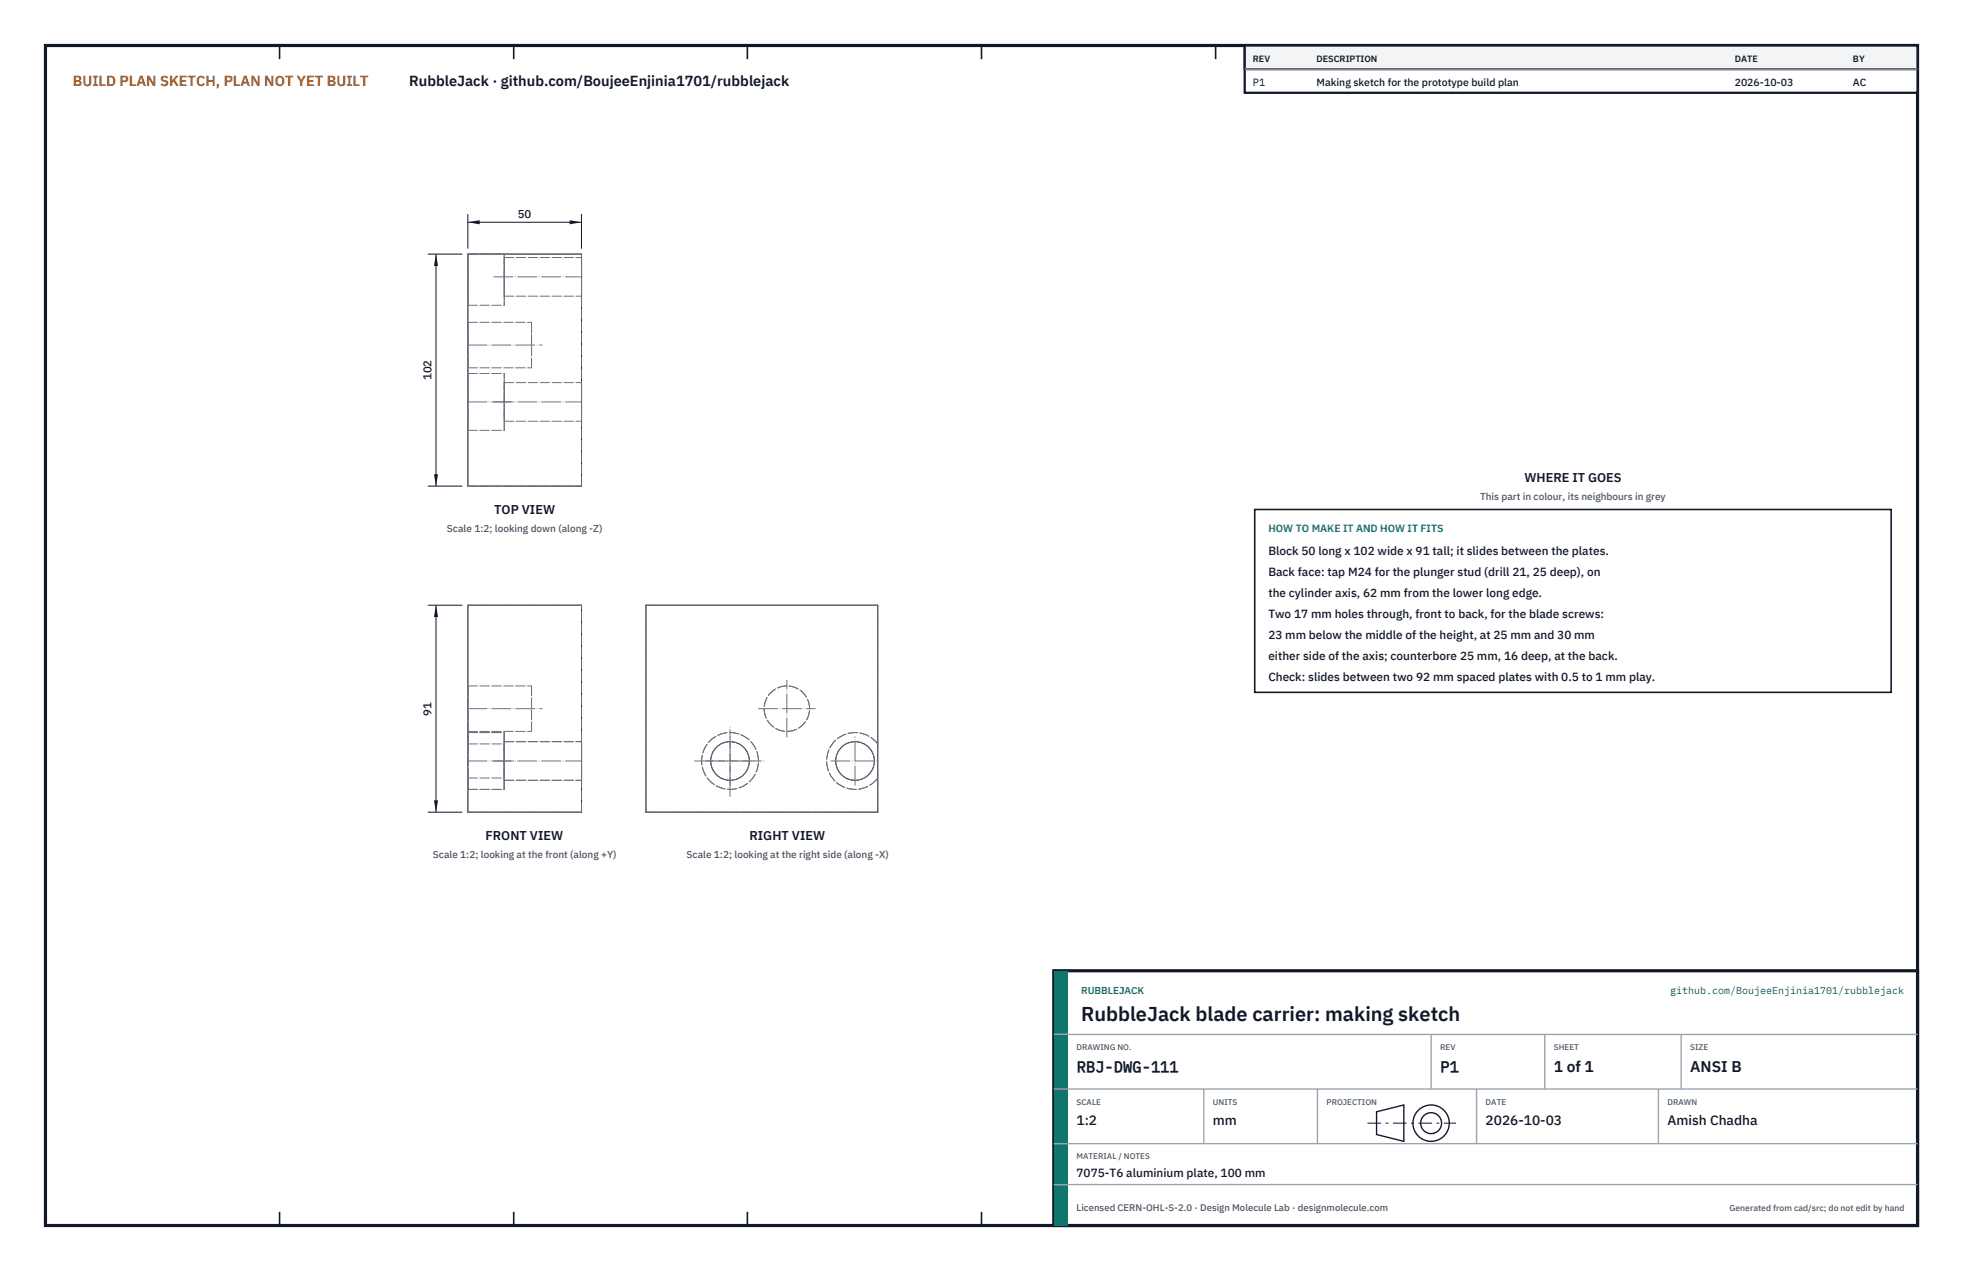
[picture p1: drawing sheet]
<svg xmlns="http://www.w3.org/2000/svg" width="432mm" height="279mm" viewBox="0 0 432 279" stroke-linecap="round" stroke-linejoin="round" font-family="sans-serif">
<defs><g id="words">
<text font-size="4.4" fill="#111827" x="237.8" y="224.4">RubbleJack blade carrier: making sketch</text>
<g font-size="3.4" fill="#111827">
<text x="236.8" y="235.6">RBJ-DWG-111</text>
<text x="316.8" y="235.6">P1</text>
<text x="341.8" y="235.6">1 of 1</text>
<text x="371.8" y="235.6">ANSI B</text>
</g>
<text font-size="3.2" fill="#b45309" x="16" y="19">BUILD PLAN SKETCH, PLAN NOT YET BUILT</text>
<text font-size="3.2" fill="#111827" x="90" y="19">RubbleJack · github.com/BoujeeEnjinia1701/rubblejack</text>
<g font-size="3" fill="#111827">
<text x="236.8" y="247.2">1:2</text>
<text x="266.8" y="247.2">mm</text>
<text x="326.8" y="247.2">2026-10-03</text>
<text x="366.8" y="247.2">Amish Chadha</text>
</g>
<g font-size="2.8" fill="#111827">
<text x="335.3" y="106">WHERE IT GOES</text>
<text x="108.7" y="112.9">TOP VIEW</text>
<text x="106.8" y="184.6">FRONT VIEW</text>
<text x="164.9" y="184.6">RIGHT VIEW</text>
</g>
<g font-size="2.6" fill="#111827">
<text x="279" y="122">Block 50 long x 102 wide x 91 tall; it slides between the plates.</text>
<text x="279" y="126.6">Back face: tap M24 for the plunger stud (drill 21, 25 deep), on</text>
<text x="279" y="131.2">the cylinder axis, 62 mm from the lower long edge.</text>
<text x="279" y="135.8">Two 17 mm holes through, front to back, for the blade screws:</text>
<text x="279" y="140.4">23 mm below the middle of the height, at 25 mm and 30 mm</text>
<text x="279" y="145">either side of the axis; counterbore 25 mm, 16 deep, at the back.</text>
<text x="279" y="149.6">Check: slides between two 92 mm spaced plates with 0.5 to 1 mm play.</text>
<text x="236.8" y="258.8">7075-T6 aluminium plate, 100 mm</text>
</g>
<g font-size="2.5" fill="#111827">
<text x="113.9" y="47.9">50</text>
<text x="94.9" y="83.6" transform="rotate(-90 94.9 83.6)">102</text>
<text x="94.9" y="157.3" transform="rotate(-90 94.9 157.3)">91</text>
</g>
<g font-size="2.3" fill="#111827">
<text x="275.6" y="18.8">P1</text>
<text x="289.6" y="18.8">Making sketch for the prototype build plan</text>
<text x="381.6" y="18.8">2026-10-03</text>
<text x="407.6" y="18.8">AC</text>
</g>
<text font-size="2.3" fill="#0f766e" x="279" y="117">HOW TO MAKE IT AND HOW IT FITS</text>
<g font-size="2.2" fill="#4b5563">
<text x="325.6" y="110">This part in colour, its neighbours in grey</text>
<text x="98.3" y="116.9">Scale 1:2; looking down (along -Z)</text>
<text x="95.2" y="188.6">Scale 1:2; looking at the front (along +Y)</text>
<text x="151" y="188.6">Scale 1:2; looking at the right side (along -X)</text>
</g>
<g font-size="2.2" fill="#0f766e">
<text x="237.8" y="218.4">RUBBLEJACK</text>
<text x="367.4" y="218.4">github.com/BoujeeEnjinia1701/rubblejack</text>
</g>
<text font-size="2.1" fill="#4b5563" x="236.8" y="266.2">Licensed CERN-OHL-S-2.0 · Design Molecule Lab · designmolecule.com</text>
<g font-size="2" fill="#111827">
<text x="275.6" y="13.6">REV</text>
<text x="289.6" y="13.6">DESCRIPTION</text>
<text x="381.6" y="13.6">DATE</text>
<text x="407.6" y="13.6">BY</text>
</g>
<text font-size="1.9" fill="#4b5563" x="380.4" y="266.2">Generated from cad/src; do not edit by hand</text>
<g font-size="1.8" fill="#4b5563">
<text x="236.8" y="230.8">DRAWING NO.</text>
<text x="316.8" y="230.8">REV</text>
<text x="341.8" y="230.8">SHEET</text>
<text x="371.8" y="230.8">SIZE</text>
<text x="236.8" y="242.8">SCALE</text>
<text x="266.8" y="242.8">UNITS</text>
<text x="291.8" y="242.8">PROJECTION</text>
<text x="326.8" y="242.8">DATE</text>
<text x="366.8" y="242.8">DRAWN</text>
<text x="236.8" y="254.8">MATERIAL / NOTES</text>
</g>
</g></defs>
<path d="M10 10h411.8v259.4h-411.8z" fill="none" stroke="#111827" stroke-width=".7" stroke-linecap="butt"/>
<g fill="none" stroke="#111827" stroke-width=".35">
<path d="M61.5 10v3M113 10v3M164.4 10v3M215.9 10v3M267.4 10v3M318.9 10v3M370.3 10v3M61.5 266.4v3M113 266.4v3M164.4 266.4v3M215.9 266.4v3M267.4 266.4v3"/>
<path d="M318.9 266.4v3M370.3 266.4v3"/>
</g>
<g fill="none" stroke="#111727" stroke-width=".22">
<path d="M102.9 55.9h25v51h-25zM102.9 133h25v45.5h-25zM142.1 133h51v45.5h-51z"/>
<circle cx="160.6" cy="167.3" r="4.3"/>
<circle cx="188.1" cy="167.3" r="4.3"/>
</g>
<g fill="none" stroke="#6a7180" stroke-width=".22" stroke-dasharray="2.1 .5">
<path d="M102.9 55.9v11.2M102.9 55.9h8M102.9 55.9h25M110.9 56.6v8.5M110.9 55.9v11.2M110.9 56.6h17M127.9 56.6v8.5M102.9 67.1v-11.2M102.9 75.9v-5M102.9 70.9v10M102.9 70.9h14M102.9 67.1h8"/>
<path d="M110.9 60.9v-4.3M110.9 65.1v-4.2M110.9 67.1v-11.2M110.9 65.1h17M116.9 75.9v-5M116.9 70.9v10M127.9 60.9v-4.3M127.9 65.1v-4.2M102.9 88.4v-6.3M102.9 82.1v12.5M102.9 94.6v-6.2M102.9 80.9v-5"/>
<path d="M102.9 80.9h14M102.9 94.6h8M102.9 82.1h8M110.9 88.4v-6.3M110.9 82.1v12.5M110.9 94.6v-6.2M110.9 88.4v-4.3M110.9 84.1v8.5M110.9 92.6v-4.2M110.9 92.6h17M110.9 84.1h17M116.9 80.9v-5"/>
<path d="M127.9 88.4v-4.3M127.9 84.1v8.5M127.9 92.6v-4.2M102.9 106.9v-51M102.9 106.9h25M127.9 106.9v-51M102.9 133h25M142.1 133h51M102.9 150.8v10M102.9 150.8h14M116.9 150.8v10M102.9 178.5v-7.5"/>
<path d="M102.9 163.5v-2.5M102.9 161v12.5M102.9 173.5v-2.5M102.9 163.5v-30.5M102.9 173.5v-12.5M102.9 160.8v-10M102.9 160.8h14M102.9 173.5h8M102.9 171h8M102.9 163.5h8M102.9 178.5h25M102.9 161h8"/>
<path d="M110.9 173.5v-12.5M110.9 161v12.5M110.9 171.5v-8.5M110.9 163v8.5M110.9 171.5h17M110.9 163.5v-2.5M110.9 173.5v-2.5M110.9 163.5v7.5M110.9 163h17M116.9 160.8v-10M127.9 171.5v-8.5M127.9 163v8.5"/>
<path d="M127.9 178.5v-45.5M142.1 178.5v-45.5M142.1 178.5h51M193.1 178.5v-7.5M193.1 163.5a6.2 6.2 0 0 0-9.2-.8 6.2 6.2 0 0 0 0 9.2 6.2 6.2 0 0 0 9.2-.9M193.1 163.5v-30.5M193.1 163.5v7.5"/>
<circle cx="173.1" cy="155.8" r="5"/>
<circle cx="160.6" cy="167.3" r="6.2"/>
<circle cx="160.6" cy="167.3" r="4.3"/>
<circle cx="188.1" cy="167.3" r="4.3"/>
</g>
<g fill="none" stroke="#6a7180" stroke-width=".22" stroke-dasharray="4.2 .5 0 .5">
<path d="M102.9 75.9h16.4M108.6 60.9h19.3M102.9 88.4h10.4M108.6 88.4h19.3M102.9 155.8h16.4M166.8 155.8h12.5M102.9 167.3h10.4M108.6 167.3h19.3M152.8 167.3h15.6M155.3 167.3h10.6M160.6 175.1v-15.6M160.6 172.6v-10.6"/>
<path d="M173.1 162v-12.5M182.8 167.3h10.3M188.1 172.6v-10.6"/>
</g>
<path d="M102.9 47.1v7.6M102.9 48.9h25M127.9 47.1v7.6" fill="none" stroke="#111827" stroke-width=".22"/>
<path d="M102.9 48.9l2.6-.5v.9zM125.3 48.4v.9l2.6-.4z" fill="#111827"/>
<path d="M94.1 55.9h7.6M95.9 55.9v51M94.1 106.9h7.6" fill="none" stroke="#111827" stroke-width=".22"/>
<path d="M95.9 55.9l-.4 2.6h.9zM95.5 104.3h.9l-.5 2.6z" fill="#111827"/>
<path d="M94.1 133h7.6M95.9 133v45.5M94.1 178.5h7.6" fill="none" stroke="#111827" stroke-width=".22"/>
<path d="M95.9 133l-.4 2.6h.9zM95.5 175.9h.9l-.5 2.6z" fill="#111827"/>
<path d="M276 112h140v40.2h-140z" fill="#fff" stroke="#111827" stroke-width=".35"/>
<path d="M273.8 10h148v10.4h-148z" fill="#fff" stroke="#111827" stroke-width=".5"/>
<path d="M273.8 10h148v5.2h-148z" fill="#f3f4f6" stroke="#111827" stroke-width=".5"/>
<path d="M273.8 15.2h148" fill="none" stroke="#9ca3af" stroke-width=".3"/>
<path d="M231.8 213.4h190v56h-190z" fill="#fff" stroke="#111827" stroke-width=".7" stroke-linecap="butt"/>
<path d="M231.8 213.4h3v56h-3z" fill="#0f766e"/>
<path d="M231.8 227.4h190M231.8 239.4h190M264.8 239.4v12M289.8 239.4v12M314.8 227.4v12M324.8 239.4v12M339.8 227.4v12M364.8 239.4v12M369.8 227.4v12M231.8 251.4h190M231.8 260.4h190" fill="none" stroke="#9ca3af" stroke-width=".3"/>
<g fill="none" stroke="#111827" stroke-width=".3">
<path d="M302.8 244.4l6-1.5v8l-6-1.5z"/>
<circle cx="314.8" cy="246.9" r="4"/>
<circle cx="314.8" cy="246.9" r="2.3"/>
</g>
<path d="M300.8 246.9h19.5" fill="none" stroke="#111827" stroke-width=".22" stroke-dasharray="3 1 .6 1" stroke-linecap="butt"/>
<use href="#words"/>
</svg>
